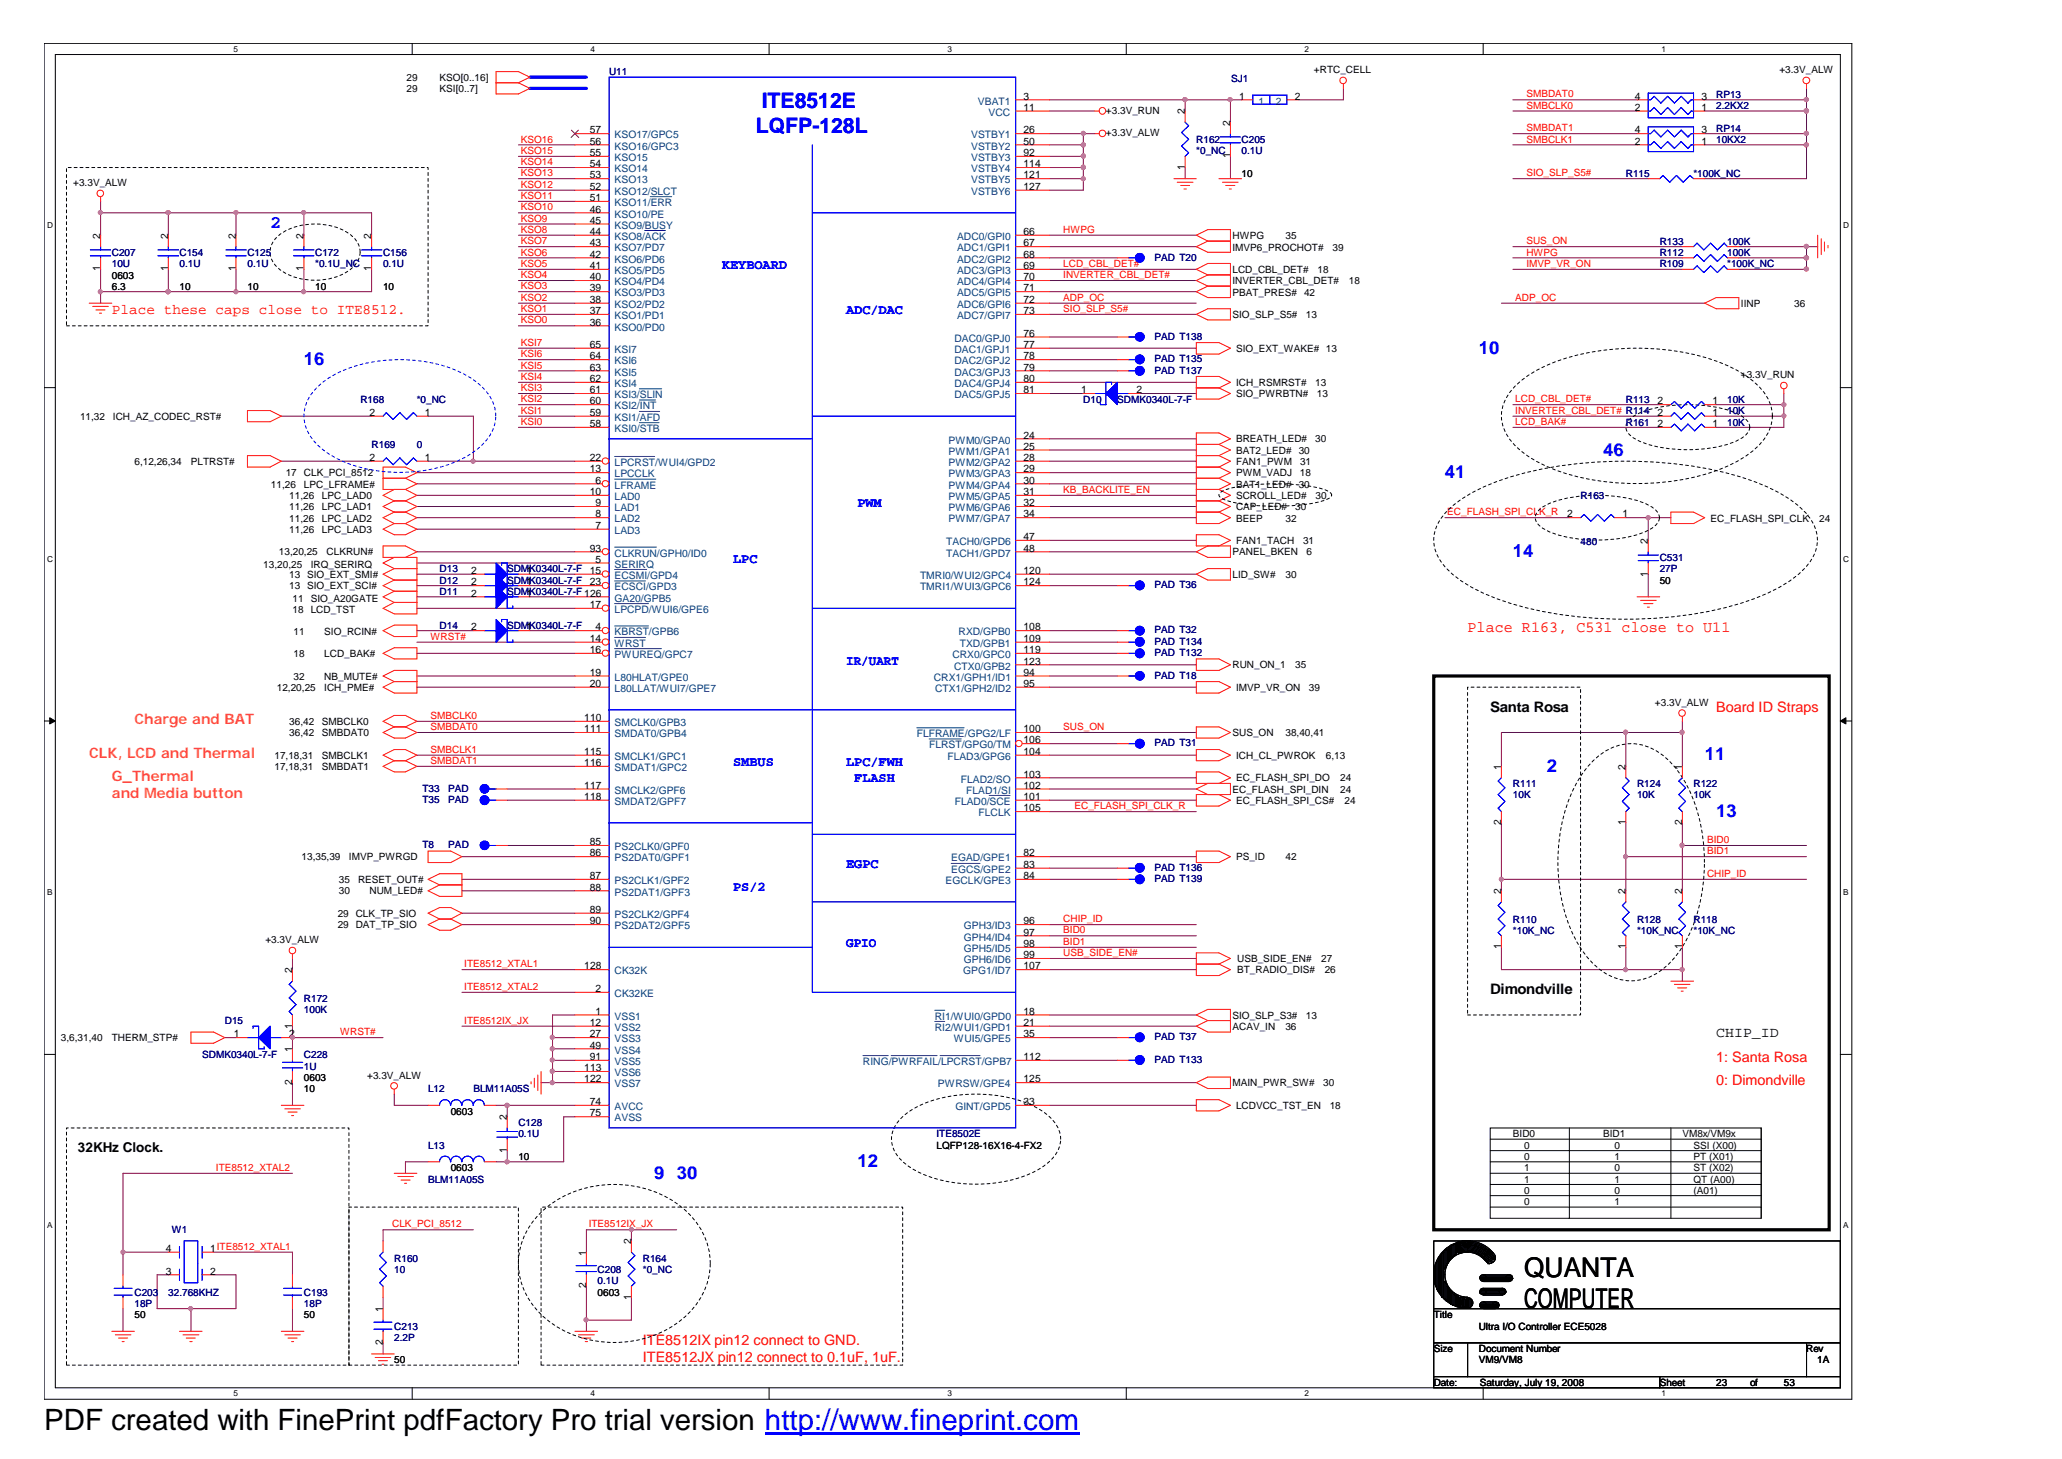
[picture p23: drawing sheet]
<svg xmlns="http://www.w3.org/2000/svg" width="297mm" height="210mm" viewBox="0 0 297 210" stroke-linecap="round" stroke-linejoin="round" font-family="sans-serif">
<defs><g id="words">
<text font-size="4.2" x="6.3" y="205.7">PDF created with FinePrint pdfFactory Pro trial version http://www.fineprint.com</text>
<g font-size="3.9">
<text x="219.3" y="183.7">QUANTA</text>
<text x="219.3" y="188.1">COMPUTER</text>
</g>
<g font-size="3" fill="#00f">
<text x="109.6" y="15.6">ITE8512E</text>
<text x="108.8" y="19.2">LQFP-128L</text>
</g>
<g font-size="2.6" fill="#00f">
<text x="38.9" y="32.7">2</text>
<text x="43.7" y="52.5">16</text>
<text x="212.8" y="50.9">10</text>
<text x="230.7" y="65.5">46</text>
<text x="207.9" y="68.8">41</text>
<text x="217.7" y="80.2">14</text>
<text x="222.5" y="111.1">2</text>
<text x="245.3" y="109.4">11</text>
<text x="246.9" y="117.5">13</text>
<text x="123.4" y="168">12</text>
<text x="94.1" y="169.6">9</text>
<text x="97.4" y="169.6">30</text>
</g>
<text font-size="2.2" fill="#f00" x="211.2" y="90.9">Place R163, C531 close to U11</text>
<g font-size="2.1" fill="#f00">
<text x="16.1" y="45.2">Place these caps close to ITE8512.</text>
<text x="246.9" y="102.4">Board ID Straps</text>
<text x="246.9" y="152.8">1: Santa Rosa</text>
<text x="246.9" y="156.1">0: Dimondville</text>
<text x="92.5" y="193.4">ITE8512IX pin12 connect to GND.</text>
<text x="92.5" y="195.9">ITE8512JX pin12 connect to 0.1uF, 1uF.</text>
</g>
<g font-size="2.1" fill="#ff8000">
<text x="19.3" y="104.2">Charge and BAT</text>
<text x="12.8" y="109.1">CLK, LCD and Thermal</text>
<text x="16.1" y="112.3">G_Thermal</text>
<text x="16.1" y="114.8">and Media button</text>
</g>
<g font-size="2.1">
<text x="214.4" y="102.4">Santa Rosa</text>
<text x="214.4" y="143.1">Dimondville</text>
<text x="246.9" y="149.2">CHIP_ID</text>
</g>
<g font-size="1.9" fill="#00f">
<text x="103.9" y="38.7">KEYBOARD</text>
<text x="121.8" y="45.2">ADC/DAC</text>
<text x="123.4" y="72.9">PWM</text>
<text x="105.5" y="81">LPC</text>
<text x="121.8" y="95.6">IR/UART</text>
<text x="105.5" y="110.3">SMBUS</text>
<text x="121.8" y="110.3">LPC/FWH</text>
<text x="122.9" y="112.5">FLASH</text>
<text x="121.8" y="124.9">EGPC</text>
<text x="105.5" y="128.1">PS/2</text>
<text x="121.8" y="136.2">GPIO</text>
</g>
<text font-size="1.9" x="11.2" y="165.7">32KHz Clock.</text>
<g font-size="1.5" fill="#004080">
<text x="140.7" y="15">VBAT1</text>
<text x="142.2" y="16.7">VCC</text>
<text x="181.1" y="15">1</text>
<text x="183.6" y="15">2</text>
<text x="88.4" y="19.9">KSO17/GPC5</text>
<text x="88.4" y="21.5">KSO16/GPC3</text>
<text x="88.4" y="23.2">KSO15</text>
<text x="139.7" y="19.9">VSTBY1</text>
<text x="139.7" y="21.5">VSTBY2</text>
<text x="139.7" y="23.2">VSTBY3</text>
<text x="88.4" y="24.8">KSO14</text>
<text x="88.4" y="26.4">KSO13</text>
<text x="88.4" y="28">KSO12/SLCT</text>
<text x="88.4" y="29.6">KSO11/ERR</text>
<text x="139.7" y="24.8">VSTBY4</text>
<text x="139.7" y="26.4">VSTBY5</text>
<text x="139.7" y="28">VSTBY6</text>
<text x="88.4" y="31.3">KSO10/PE</text>
<text x="88.4" y="32.9">KSO9/BUSY</text>
<text x="88.4" y="34.5">KSO8/ACK</text>
<text x="137.7" y="34.5">ADC0/GPI0</text>
<text x="88.4" y="36.2">KSO7/PD7</text>
<text x="88.4" y="37.8">KSO6/PD6</text>
<text x="88.4" y="39.4">KSO5/PD5</text>
<text x="88.4" y="41">KSO4/PD4</text>
<text x="137.7" y="36.2">ADC1/GPI1</text>
<text x="137.7" y="37.8">ADC2/GPI2</text>
<text x="137.7" y="39.4">ADC3/GPI3</text>
<text x="137.7" y="41">ADC4/GPI4</text>
<text x="88.4" y="42.6">KSO3/PD3</text>
<text x="88.4" y="44.3">KSO2/PD2</text>
<text x="88.4" y="45.9">KSO1/PD1</text>
<text x="88.4" y="47.6">KSO0/PD0</text>
<text x="137.7" y="42.6">ADC5/GPI5</text>
<text x="137.7" y="44.3">ADC6/GPI6</text>
<text x="137.7" y="45.9">ADC7/GPI7</text>
<text x="88.4" y="50.8">KSI7</text>
<text x="88.4" y="52.4">KSI6</text>
<text x="137.3" y="49.2">DAC0/GPJ0</text>
<text x="137.3" y="50.8">DAC1/GPJ1</text>
<text x="137.3" y="52.4">DAC2/GPJ2</text>
<text x="88.4" y="54">KSI5</text>
<text x="88.4" y="55.7">KSI4</text>
<text x="88.4" y="57.3">KSI3/SLIN</text>
<text x="88.4" y="58.9">KSI2/INT</text>
<text x="137.3" y="54">DAC3/GPJ3</text>
<text x="137.3" y="55.7">DAC4/GPJ4</text>
<text x="137.3" y="57.3">DAC5/GPJ5</text>
<text x="88.4" y="60.6">KSI1/AFD</text>
<text x="88.4" y="62.2">KSI0/STB</text>
<text x="136.5" y="63.8">PWM0/GPA0</text>
<text x="136.5" y="65.4">PWM1/GPA1</text>
<text x="88.4" y="67">LPCRST/WUI4/GPD2</text>
<text x="88.4" y="68.7">LPCCLK</text>
<text x="88.4" y="70.3">LFRAME</text>
<text x="88.4" y="71.9">LAD0</text>
<text x="136.5" y="67">PWM2/GPA2</text>
<text x="136.5" y="68.7">PWM3/GPA3</text>
<text x="136.5" y="70.3">PWM4/GPA4</text>
<text x="136.5" y="71.9">PWM5/GPA5</text>
<text x="88.4" y="73.5">LAD1</text>
<text x="88.4" y="75.2">LAD2</text>
<text x="88.4" y="76.8">LAD3</text>
<text x="136.5" y="73.5">PWM6/GPA6</text>
<text x="136.5" y="75.2">PWM7/GPA7</text>
<text x="88.4" y="80.1">CLKRUN/GPH0/ID0</text>
<text x="88.4" y="81.7">SERIRQ</text>
<text x="88.4" y="83.3">ECSMI/GPD4</text>
<text x="132.4" y="83.3">TMRI0/WUI2/GPC4</text>
<text x="136.1" y="78.4">TACH0/GPD6</text>
<text x="136.1" y="80.1">TACH1/GPD7</text>
<text x="88.4" y="88.2">LPCPD/WUI6/GPE6</text>
<text x="88.4" y="84.9">ECSCI/GPD3</text>
<text x="88.4" y="86.5">GA20/GPB5</text>
<text x="132.4" y="84.9">TMRI1/WUI3/GPC6</text>
<text x="88.4" y="91.4">KBRST/GPB6</text>
<text x="88.4" y="93.1">WRST</text>
<text x="88.4" y="94.7">PWUREQ/GPC7</text>
<text x="137" y="94.7">CRX0/GPC0</text>
<text x="137.9" y="91.4">RXD/GPB0</text>
<text x="138.1" y="93.1">TXD/GPB1</text>
<text x="88.4" y="97.9">L80HLAT/GPE0</text>
<text x="88.4" y="99.5">L80LLAT/WUI7/GPE7</text>
<text x="134.4" y="97.9">CRX1/GPH1/ID1</text>
<text x="134.5" y="99.5">CTX1/GPH2/ID2</text>
<text x="137.3" y="96.3">CTX0/GPB2</text>
<text x="88.4" y="104.5">SMCLK0/GPB3</text>
<text x="88.4" y="106.1">SMDAT0/GPB4</text>
<text x="131.9" y="106.1">FLFRAME/GPG2/LF</text>
<text x="133.7" y="107.7">FLRST/GPG0/TM</text>
<text x="88.4" y="109.3">SMCLK1/GPC1</text>
<text x="88.4" y="110.9">SMDAT1/GPC2</text>
<text x="136.3" y="109.3">FLAD3/GPG6</text>
<text x="138.3" y="112.6">FLAD2/SO</text>
<text x="88.4" y="114.2">SMCLK2/GPF6</text>
<text x="88.4" y="115.8">SMDAT2/GPF7</text>
<text x="137.4" y="115.8">FLAD0/SCE</text>
<text x="139" y="114.2">FLAD1/SI</text>
<text x="140.8" y="117.4">FLCLK</text>
<text x="88.4" y="122.3">PS2CLK0/GPF0</text>
<text x="88.4" y="123.9">PS2DAT0/GPF1</text>
<text x="136.9" y="123.9">EGAD/GPE1</text>
<text x="136.9" y="125.6">EGCS/GPE2</text>
<text x="88.4" y="127.2">PS2CLK1/GPF2</text>
<text x="88.4" y="128.8">PS2DAT1/GPF3</text>
<text x="136.1" y="127.2">EGCLK/GPE3</text>
<text x="88.4" y="132.1">PS2CLK2/GPF4</text>
<text x="88.4" y="133.7">PS2DAT2/GPF5</text>
<text x="138.7" y="133.7">GPH3/ID3</text>
<text x="138.7" y="135.3">GPH4/ID4</text>
<text x="138.7" y="137">GPH5/ID5</text>
<text x="88.4" y="143.4">CK32KE</text>
<text x="88.4" y="140.2">CK32K</text>
<text x="138.6" y="140.2">GPG1/ID7</text>
<text x="138.7" y="138.6">GPH6/ID6</text>
<text x="88.4" y="148.3">VSS2</text>
<text x="88.4" y="150">VSS3</text>
<text x="88.4" y="146.7">VSS1</text>
<text x="134.5" y="146.7">RI1/WUI0/GPD0</text>
<text x="134.5" y="148.3">RI2/WUI1/GPD1</text>
<text x="137.2" y="150">WUI5/GPE5</text>
<text x="88.4" y="151.6">VSS4</text>
<text x="88.4" y="153.2">VSS5</text>
<text x="88.4" y="154.8">VSS6</text>
<text x="124.2" y="153.2">RING/PWRFAIL/LPCRST/GPB7</text>
<text x="88.4" y="159.7">AVCC</text>
<text x="88.4" y="161.3">AVSS</text>
<text x="88.4" y="156.4">VSS7</text>
<text x="135" y="156.4">PWRSW/GPE4</text>
<text x="137.5" y="159.7">GINT/GPD5</text>
</g>
<g font-size="1.5">
<text x="147.3" y="14.3">3</text>
<text x="147.3" y="15.9">11</text>
<text x="170.5" y="16.4" transform="rotate(-90 170.5 16.4)">2</text>
<text x="178.3" y="14.3">1</text>
<text x="186.3" y="14.3">2</text>
<text x="235.2" y="15.9">2</text>
<text x="235.2" y="14.3">4</text>
<text x="244.8" y="15.9">1</text>
<text x="244.8" y="14.3">3</text>
<text x="84.9" y="19.2">57</text>
<text x="84.9" y="20.8">56</text>
<text x="84.9" y="22.5">55</text>
<text x="147.3" y="19.2">26</text>
<text x="147.3" y="20.8">50</text>
<text x="147.3" y="22.5">92</text>
<text x="177" y="22.8" transform="rotate(-90 177 22.8)">1</text>
<text x="177" y="18.1" transform="rotate(-90 177 18.1)">2</text>
<text x="235.2" y="20.8">2</text>
<text x="235.2" y="19.2">4</text>
<text x="244.8" y="20.8">1</text>
<text x="244.8" y="19.2">3</text>
<text x="84.9" y="24.1">54</text>
<text x="84.9" y="25.7">53</text>
<text x="84.9" y="27.3">52</text>
<text x="84.9" y="28.9">51</text>
<text x="147.3" y="24.1">114</text>
<text x="147.3" y="25.7">121</text>
<text x="147.3" y="27.3">127</text>
<text x="170.5" y="24.4" transform="rotate(-90 170.5 24.4)">1</text>
<text x="14.4" y="34.3" transform="rotate(-90 14.4 34.3)">2</text>
<text x="24.2" y="34.3" transform="rotate(-90 24.2 34.3)">2</text>
<text x="33.9" y="34.3" transform="rotate(-90 33.9 34.3)">2</text>
<text x="43.7" y="34.3" transform="rotate(-90 43.7 34.3)">2</text>
<text x="53.4" y="34.3" transform="rotate(-90 53.4 34.3)">2</text>
<text x="84.9" y="30.6">46</text>
<text x="84.9" y="32.2">45</text>
<text x="84.9" y="35.4">43</text>
<text x="84.9" y="33.8">44</text>
<text x="147.3" y="33.8">66</text>
<text x="147.3" y="35.4">67</text>
<text x="14.4" y="39" transform="rotate(-90 14.4 39)">1</text>
<text x="24.2" y="39" transform="rotate(-90 24.2 39)">1</text>
<text x="33.9" y="39" transform="rotate(-90 33.9 39)">1</text>
<text x="43.7" y="39" transform="rotate(-90 43.7 39)">1</text>
<text x="53.4" y="39" transform="rotate(-90 53.4 39)">1</text>
<text x="84.9" y="37.1">42</text>
<text x="84.9" y="38.7">41</text>
<text x="84.9" y="40.3">40</text>
<text x="84.9" y="41.9">39</text>
<text x="147.3" y="37.1">68</text>
<text x="147.3" y="38.7">69</text>
<text x="147.3" y="40.3">70</text>
<text x="147.3" y="41.9">71</text>
<text x="84.9" y="43.6">38</text>
<text x="84.9" y="45.2">37</text>
<text x="84.9" y="46.8">36</text>
<text x="147.3" y="43.6">72</text>
<text x="147.3" y="45.2">73</text>
<text x="84.9" y="50.1">65</text>
<text x="84.9" y="51.7">64</text>
<text x="84.9" y="53.3">63</text>
<text x="147.3" y="48.4">76</text>
<text x="147.3" y="50.1">77</text>
<text x="147.3" y="51.7">78</text>
<text x="147.3" y="53.3">79</text>
<text x="53.2" y="59.8">2</text>
<text x="61.1" y="59.8">1</text>
<text x="84.9" y="55">62</text>
<text x="84.9" y="56.6">61</text>
<text x="84.9" y="58.2">60</text>
<text x="84.9" y="59.8">59</text>
<text x="147.3" y="55">80</text>
<text x="147.3" y="56.6">81</text>
<text x="155.6" y="56.6">1</text>
<text x="163.5" y="56.6">2</text>
<text x="238.5" y="58.2">2</text>
<text x="238.5" y="59.8">2</text>
<text x="246.4" y="58.2">1</text>
<text x="246.4" y="59.8">1</text>
<text x="84.9" y="61.4">58</text>
<text x="147.3" y="63.1">24</text>
<text x="147.3" y="64.7">25</text>
<text x="238.5" y="61.4">2</text>
<text x="246.4" y="61.4">1</text>
<text x="53.2" y="66.3">2</text>
<text x="61.1" y="66.3">1</text>
<text x="84.9" y="68">13</text>
<text x="84.9" y="71.2">10</text>
<text x="84.9" y="66.3">22</text>
<text x="85.7" y="69.6">6</text>
<text x="147.3" y="66.3">28</text>
<text x="147.3" y="68">29</text>
<text x="147.3" y="69.6">30</text>
<text x="147.3" y="71.2">31</text>
<text x="85.7" y="72.8">9</text>
<text x="85.7" y="74.4">8</text>
<text x="85.7" y="76.1">7</text>
<text x="147.3" y="72.8">32</text>
<text x="147.3" y="74.4">34</text>
<text x="147.3" y="77.7">47</text>
<text x="225.5" y="74.4">2</text>
<text x="233.4" y="74.4">1</text>
<text x="67.8" y="82.6">2</text>
<text x="75.7" y="82.6">1</text>
<text x="84.9" y="79.3">93</text>
<text x="84.9" y="82.6">15</text>
<text x="85.7" y="81">5</text>
<text x="147.3" y="82.6">120</text>
<text x="147.3" y="79.3">48</text>
<text x="237.1" y="82.9" transform="rotate(-90 237.1 82.9)">1</text>
<text x="237.1" y="78.2" transform="rotate(-90 237.1 78.2)">2</text>
<text x="67.8" y="85.8">2</text>
<text x="67.8" y="84.2">2</text>
<text x="75.7" y="85.8">1</text>
<text x="75.7" y="84.2">1</text>
<text x="84.9" y="87.5">17</text>
<text x="84.9" y="84.2">23</text>
<text x="147.3" y="84.2">124</text>
<text x="67.8" y="90.7">2</text>
<text x="75.7" y="90.7">1</text>
<text x="84.9" y="92.3">14</text>
<text x="84.9" y="94">16</text>
<text x="85.7" y="90.7">4</text>
<text x="147.3" y="90.7">108</text>
<text x="147.3" y="92.3">109</text>
<text x="147.3" y="94">119</text>
<text x="147.3" y="95.6">123</text>
<text x="84.9" y="97.2">19</text>
<text x="84.9" y="98.8">20</text>
<text x="147.3" y="98.8">95</text>
<text x="147.3" y="97.2">94</text>
<text x="84.1" y="103.7">110</text>
<text x="84.1" y="105.3">111</text>
<text x="147.3" y="106.9">106</text>
<text x="147.3" y="105.3">100</text>
<text x="84.1" y="108.6">115</text>
<text x="84.1" y="110.2">116</text>
<text x="84.1" y="113.5">117</text>
<text x="147.3" y="108.6">104</text>
<text x="147.3" y="113.5">102</text>
<text x="147.3" y="111.9">103</text>
<text x="216" y="110.8" transform="rotate(-90 216 110.8)">1</text>
<text x="233.9" y="110.8" transform="rotate(-90 233.9 110.8)">2</text>
<text x="242" y="110.8" transform="rotate(-90 242 110.8)">1</text>
<text x="84.1" y="115.1">118</text>
<text x="147.3" y="116.7">105</text>
<text x="147.3" y="115.1">101</text>
<text x="216" y="118.7" transform="rotate(-90 216 118.7)">2</text>
<text x="233.9" y="118.7" transform="rotate(-90 233.9 118.7)">1</text>
<text x="242" y="118.7" transform="rotate(-90 242 118.7)">2</text>
<text x="84.9" y="121.6">85</text>
<text x="84.9" y="123.2">86</text>
<text x="147.3" y="123.2">82</text>
<text x="147.3" y="124.9">83</text>
<text x="84.9" y="126.5">87</text>
<text x="84.9" y="128.1">88</text>
<text x="84.9" y="131.3">89</text>
<text x="147.3" y="126.5">84</text>
<text x="216" y="128.6" transform="rotate(-90 216 128.6)">2</text>
<text x="233.9" y="128.6" transform="rotate(-90 233.9 128.6)">2</text>
<text x="242" y="128.6" transform="rotate(-90 242 128.6)">2</text>
<text x="84.9" y="133">90</text>
<text x="147.3" y="133">96</text>
<text x="147.3" y="134.6">97</text>
<text x="147.3" y="136.2">98</text>
<text x="147.3" y="137.9">99</text>
<text x="216" y="136.6" transform="rotate(-90 216 136.6)">1</text>
<text x="233.9" y="136.6" transform="rotate(-90 233.9 136.6)">1</text>
<text x="242" y="136.6" transform="rotate(-90 242 136.6)">1</text>
<text x="42" y="140" transform="rotate(-90 42 140)">2</text>
<text x="84.1" y="139.5">128</text>
<text x="85.7" y="142.7">2</text>
<text x="147.3" y="139.5">107</text>
<text x="33.7" y="149.2">1</text>
<text x="41.6" y="149.2">2</text>
<text x="42" y="148" transform="rotate(-90 42 148)">1</text>
<text x="84.9" y="147.6">12</text>
<text x="84.9" y="149.2">27</text>
<text x="85.7" y="146">1</text>
<text x="147.3" y="146">18</text>
<text x="147.3" y="147.6">21</text>
<text x="147.3" y="149.2">35</text>
<text x="42" y="151.4" transform="rotate(-90 42 151.4)">1</text>
<text x="84.1" y="154.1">113</text>
<text x="84.1" y="155.7">122</text>
<text x="84.9" y="150.8">49</text>
<text x="84.9" y="152.5">91</text>
<text x="147.3" y="155.7">125</text>
<text x="147.3" y="152.5">112</text>
<text x="42" y="156.1" transform="rotate(-90 42 156.1)">2</text>
<text x="72.9" y="161.1" transform="rotate(-90 72.9 161.1)">2</text>
<text x="84.9" y="159">74</text>
<text x="84.9" y="160.6">75</text>
<text x="147.3" y="159">33</text>
<text x="72.9" y="165.8" transform="rotate(-90 72.9 165.8)">1</text>
<text x="90.8" y="179" transform="rotate(-90 90.8 179)">2</text>
<text x="23.9" y="180.1">4</text>
<text x="23.9" y="183.4">3</text>
<text x="30.2" y="180.1">1ITE8512_XTAL1</text>
<text x="30.2" y="183.4">2</text>
<text x="84.3" y="185.3" transform="rotate(-90 84.3 185.3)">2</text>
<text x="84.3" y="180.7" transform="rotate(-90 84.3 180.7)">1</text>
<text x="55.1" y="188.8" transform="rotate(-90 55.1 188.8)">1</text>
<text x="90.8" y="187" transform="rotate(-90 90.8 187)">1</text>
<text x="55.1" y="193.5" transform="rotate(-90 55.1 193.5)">2</text>
</g>
<g font-size="1.4">
<text x="58.5" y="11.7">29</text>
<text x="63.2" y="11.7">KSO[0..16]</text>
<text x="189.1" y="10.5">+RTC_CELL</text>
<text x="256" y="10.5">+3.3V_ALW</text>
<text x="58.5" y="13.3">29</text>
<text x="63.2" y="13.3">KSI[0..7]</text>
<text x="159.1" y="16.4">+3.3V_RUN</text>
<text x="159.1" y="19.6">+3.3V_ALW</text>
<text x="10.5" y="26.8">+3.3V_ALW</text>
<text x="178.6" y="25.5">10</text>
<text x="177.3" y="34.4">HWPG</text>
<text x="185" y="34.4">35</text>
<text x="16.1" y="41.7">6.3</text>
<text x="16.1" y="40.1">0603</text>
<text x="25.8" y="41.7">10</text>
<text x="35.6" y="41.7">10</text>
<text x="45.3" y="41.7">10</text>
<text x="55.1" y="41.7">10</text>
<text x="177.3" y="39.3">LCD_CBL_DET#</text>
<text x="177.3" y="40.9">INVERTER_CBL_DET#</text>
<text x="177.3" y="36">IMVP6_PROCHOT#</text>
<text x="189.6" y="39.3">18</text>
<text x="191.7" y="36">39</text>
<text x="194.1" y="40.9">18</text>
<text x="177.3" y="42.5">PBAT_PRES#</text>
<text x="177.3" y="45.8">SIO_SLP_S5#</text>
<text x="187.6" y="42.5">42</text>
<text x="187.9" y="45.8">13</text>
<text x="250.5" y="44.2">IINP</text>
<text x="258.2" y="44.2">36</text>
<text x="177.8" y="50.6">SIO_EXT_WAKE# 13</text>
<text x="177.8" y="55.5">ICH_RSMRST#</text>
<text x="177.8" y="57.2">SIO_PWRBTN#</text>
<text x="189.2" y="55.5">13</text>
<text x="189.5" y="57.2">13</text>
<text x="250.5" y="54.4">+3.3V_RUN</text>
<text x="11.5" y="60.4">11,32</text>
<text x="16.3" y="60.4">ICH_AZ_CODEC_RST#</text>
<text x="177.8" y="63.6">BREATH_LED#</text>
<text x="177.8" y="65.3">BAT2_LED#</text>
<text x="186.9" y="65.3">30</text>
<text x="189.2" y="63.6">30</text>
<text x="19.3" y="66.9">6,12,26,34</text>
<text x="27.5" y="66.9">PLTRST#</text>
<text x="39" y="70.2">11,26</text>
<text x="41.1" y="68.6">17</text>
<text x="41.6" y="71.8">11,26</text>
<text x="43.7" y="68.6">CLK_PCI_8512</text>
<text x="43.7" y="70.2">LPC_LFRAME#</text>
<text x="46.3" y="71.8">LPC_LAD0</text>
<text x="177.8" y="66.9">FAN1_PWM</text>
<text x="177.8" y="70.2">BAT1_LED#</text>
<text x="177.8" y="68.6">PWM_VADJ</text>
<text x="177.8" y="71.8">SCROLL_LED#</text>
<text x="186.9" y="70.2">30</text>
<text x="187" y="68.6">18</text>
<text x="187" y="66.9">31</text>
<text x="189.3" y="71.8">30</text>
<text x="41.6" y="73.4">11,26</text>
<text x="41.6" y="75">11,26</text>
<text x="41.6" y="76.7">11,26</text>
<text x="46.3" y="73.4">LPC_LAD1</text>
<text x="46.3" y="75">LPC_LAD2</text>
<text x="46.3" y="76.7">LPC_LAD3</text>
<text x="177.8" y="73.4">CAP_LED#</text>
<text x="177.8" y="75">BEEP</text>
<text x="185" y="75">32</text>
<text x="186.3" y="73.4">30</text>
<text x="246.1" y="75">EC_FLASH_SPI_CLK</text>
<text x="261.7" y="75">24</text>
<text x="37.9" y="81.7">13,20,25</text>
<text x="40.1" y="79.9">13,20,25</text>
<text x="41.6" y="83.2">13 SIO_EXT_SMI#</text>
<text x="44.7" y="81.7">IRQ_SERIRQ</text>
<text x="47" y="79.9">CLKRUN#</text>
<text x="177.3" y="79.9">PANEL_BKEN</text>
<text x="177.3" y="83.2">LID_SW#</text>
<text x="177.8" y="78.3">FAN1_TACH</text>
<text x="185" y="83.2">30</text>
<text x="187.5" y="78.3">31</text>
<text x="188" y="79.9">6</text>
<text x="238.8" y="84">50</text>
<text x="41.6" y="84.8">13 SIO_EXT_SCI#</text>
<text x="42.1" y="86.6">11</text>
<text x="42.1" y="88.2">18</text>
<text x="44.7" y="86.6">SIO_A20GATE</text>
<text x="44.7" y="88.2">LCD_TST</text>
<text x="42.2" y="91.3">11</text>
<text x="42.2" y="94.5">18</text>
<text x="46.7" y="91.3">SIO_RCIN#</text>
<text x="46.7" y="94.5">LCD_BAK#</text>
<text x="39.8" y="99.4">12,20,25</text>
<text x="42.2" y="97.8">32</text>
<text x="46.7" y="97.8">NB_MUTE#</text>
<text x="46.7" y="99.4">ICH_PME#</text>
<text x="177.3" y="96.2">RUN_ON_1</text>
<text x="177.8" y="99.4">IMVP_VR_ON</text>
<text x="186.4" y="96.2">35</text>
<text x="188.3" y="99.4">39</text>
<text x="238.1" y="101.5">+3.3V_ALW</text>
<text x="41.6" y="104.3">36,42</text>
<text x="41.6" y="105.9">36,42</text>
<text x="46.3" y="104.3">SMBCLK0</text>
<text x="46.3" y="105.9">SMBDAT0</text>
<text x="177.3" y="105.9">SUS_ON</text>
<text x="185" y="105.9">38,40,41</text>
<text x="39.5" y="109.2">17,18,31</text>
<text x="39.5" y="110.8">17,18,31</text>
<text x="46.3" y="109.2">SMBCLK1</text>
<text x="46.3" y="110.8">SMBDAT1</text>
<text x="177.8" y="112.4">EC_FLASH_SPI_DO</text>
<text x="177.8" y="109.2">ICH_CL_PWROK</text>
<text x="190.8" y="109.2">6,13</text>
<text x="192.8" y="112.4">24</text>
<text x="177.3" y="114.1">EC_FLASH_SPI_DIN</text>
<text x="177.8" y="115.7">EC_FLASH_SPI_CS#</text>
<text x="192.8" y="114.1">24</text>
<text x="193.4" y="115.7">24</text>
<text x="43.4" y="123.8">13,35,39</text>
<text x="50.2" y="123.8">IMVP_PWRGD</text>
<text x="177.8" y="123.8">PS_ID</text>
<text x="185" y="123.8">42</text>
<text x="48.6" y="131.9">29 CLK_TP_SIO</text>
<text x="48.8" y="127.1">35</text>
<text x="48.8" y="128.7">30</text>
<text x="51.5" y="127.1">RESET_OUT#</text>
<text x="53.2" y="128.7">NUM_LED#</text>
<text x="38.2" y="135.7">+3.3V_ALW</text>
<text x="48.6" y="133.6">29 DAT_TP_SIO</text>
<text x="178" y="140.1">BT_RADIO_DIS#</text>
<text x="178" y="138.4">USB_SIDE_EN#</text>
<text x="190.1" y="138.4">27</text>
<text x="190.6" y="140.1">26</text>
<text x="8.8" y="149.8">3,6,31,40</text>
<text x="16.1" y="149.8">THERM_STP#</text>
<text x="177.3" y="146.6">SIO_SLP_S3#</text>
<text x="177.3" y="148.2">ACAV_IN</text>
<text x="185" y="148.2">36</text>
<text x="187.9" y="146.6">13</text>
<text x="43.7" y="155.5">0603</text>
<text x="52.8" y="155.2">+3.3V_ALW</text>
<text x="43.7" y="157.1">10</text>
<text x="64.9" y="160.4">0603</text>
<text x="177.3" y="156.3">MAIN_PWR_SW#</text>
<text x="177.8" y="159.6">LCDVCC_TST_EN</text>
<text x="190.4" y="156.3">30</text>
<text x="191.3" y="159.6">18</text>
<text x="74.6" y="166.9">10</text>
<text x="134.7" y="165.2">LQFP128-16X16-4-FX2</text>
<text x="217.7" y="163.6">BID0</text>
<text x="219.3" y="165.2">0</text>
<text x="219.3" y="166.9">0</text>
<text x="230.7" y="163.6">BID1</text>
<text x="232.3" y="165.2">0</text>
<text x="232.3" y="166.9">1</text>
<text x="242.1" y="163.6">VM8x/VM9x</text>
<text x="243.7" y="166.9">PT (X01)</text>
<text x="243.7" y="165.2">SSI (X00)</text>
<text x="64.9" y="168.5">0603</text>
<text x="219.3" y="168.5">1</text>
<text x="219.3" y="171.8">0</text>
<text x="219.3" y="170.2">1</text>
<text x="219.3" y="173.4">0</text>
<text x="232.3" y="170.2">1</text>
<text x="232.3" y="171.8">0</text>
<text x="232.3" y="168.5">0</text>
<text x="232.3" y="173.4">1</text>
<text x="243.7" y="171.8">(A01)</text>
<text x="243.7" y="170.2">QT (A00)</text>
<text x="243.7" y="168.5">ST (X02)</text>
<text x="19.3" y="189.6">50</text>
<text x="43.7" y="189.6">50</text>
<text x="86" y="186.4">0603</text>
<text x="206.3" y="189.6">Title</text>
<text x="212.8" y="191.3">Ultra I/O Controller ECE5028</text>
<text x="56.7" y="196.1">50</text>
<text x="206.3" y="194.5">Size</text>
<text x="212.8" y="196.1">VM9/VM8</text>
<text x="212.8" y="194.5">Document Number</text>
<text x="259.9" y="194.5">Rev</text>
<text x="261.5" y="196.1">1A</text>
<text x="206.3" y="199.4">Date:</text>
<text x="212.9" y="199.4">Saturday, July 19, 2008</text>
<text x="238.8" y="199.4">Sheet</text>
<text x="246.9" y="199.4">23</text>
<text x="251.8" y="199.4">of</text>
<text x="256.7" y="199.4">53</text>
</g>
<g font-size="1.4" fill="#000080">
<text x="87.6" y="10.8">U11</text>
<text x="177.2" y="11.8">SJ1</text>
<text x="246.9" y="14.1">RP13</text>
<text x="246.9" y="15.7">2.2KX2</text>
<text x="172.1" y="20.6">R162</text>
<text x="172.1" y="22.2">*0_NC</text>
<text x="178.6" y="20.6">C205</text>
<text x="178.6" y="22.2">0.1U</text>
<text x="246.9" y="18.9">RP14</text>
<text x="246.9" y="20.6">10KX2</text>
<text x="233.9" y="25.5">R115</text>
<text x="243.6" y="25.5">*100K_NC</text>
<text x="238.8" y="35.2">R133</text>
<text x="248.5" y="35.2">100K</text>
<text x="16.1" y="36.8">C207</text>
<text x="16.1" y="38.5">10U</text>
<text x="25.8" y="36.8">C154</text>
<text x="25.8" y="38.5">0.1U</text>
<text x="35.6" y="36.8">C125</text>
<text x="35.6" y="38.5">0.1U</text>
<text x="45.3" y="36.8">C172</text>
<text x="45.3" y="38.5">*0.1U_NC</text>
<text x="55.1" y="36.8">C156</text>
<text x="55.1" y="38.5">0.1U</text>
<text x="166.1" y="37.5">PAD T20</text>
<text x="238.8" y="36.8">R112</text>
<text x="238.8" y="38.5">R109</text>
<text x="248.5" y="36.8">100K</text>
<text x="248.5" y="38.5">*100K_NC</text>
<text x="166.1" y="52.1">PAD T135</text>
<text x="166.1" y="53.7">PAD T137</text>
<text x="166.1" y="48.9">PAD T138</text>
<text x="51.9" y="58">R168</text>
<text x="60" y="58">*0_NC</text>
<text x="155.9" y="58">D10</text>
<text x="160.8" y="58">SDMK0340L-7-F</text>
<text x="233.9" y="58">R113</text>
<text x="248.5" y="58">10K</text>
<text x="248.5" y="59.6">10K</text>
<text x="53.5" y="64.5">R169</text>
<text x="60" y="64.5">0</text>
<text x="233.9" y="61.2">R161</text>
<text x="248.5" y="61.2">10K</text>
<text x="227.4" y="71.8">R163</text>
<text x="63.2" y="82.4">D13</text>
<text x="63.2" y="84">D12</text>
<text x="73" y="82.4">SDMK0340L-7-F</text>
<text x="73" y="84">SDMK0340L-7-F</text>
<text x="227.4" y="78.5">480</text>
<text x="238.8" y="80.7">C531</text>
<text x="238.8" y="82.4">27P</text>
<text x="63.2" y="85.6">D11</text>
<text x="73" y="85.6">SDMK0340L-7-F 126</text>
<text x="166.1" y="84.6">PAD T36</text>
<text x="63.2" y="90.5">D14</text>
<text x="73" y="90.5">SDMK0340L-7-F</text>
<text x="166.1" y="91.1">PAD T32</text>
<text x="166.1" y="92.8">PAD T134</text>
<text x="166.1" y="94.4">PAD T132</text>
<text x="166.1" y="97.6">PAD T18</text>
<text x="166.1" y="107.4">PAD T31</text>
<text x="60.8" y="113.9">T33</text>
<text x="64.5" y="113.9">PAD</text>
<text x="217.7" y="113.3">R111</text>
<text x="235.5" y="113.3">R124</text>
<text x="243.7" y="113.3">R122</text>
<text x="60.8" y="115.5">T35</text>
<text x="64.5" y="115.5">PAD</text>
<text x="217.7" y="114.9">10K</text>
<text x="235.5" y="114.9">10K</text>
<text x="243.7" y="114.9">10K</text>
<text x="60.8" y="122">T8</text>
<text x="64.5" y="122">PAD</text>
<text x="166.1" y="125.3">PAD T136</text>
<text x="166.1" y="126.9">PAD T139</text>
<text x="217.7" y="132.7">R110</text>
<text x="217.7" y="134.4">*10K_NC</text>
<text x="235.5" y="132.7">R128</text>
<text x="235.5" y="134.4">*10K_NC</text>
<text x="243.7" y="132.7">R118</text>
<text x="243.7" y="134.4">*10K_NC</text>
<text x="32.3" y="147.4">D15</text>
<text x="43.7" y="144.1">R172</text>
<text x="43.7" y="145.8">100K</text>
<text x="166.1" y="149.7">PAD T37</text>
<text x="29.1" y="152.2">SDMK0340L-7-F</text>
<text x="43.7" y="152.2">C228</text>
<text x="43.7" y="153.9">1U</text>
<text x="166.1" y="152.9">PAD T133</text>
<text x="61.6" y="157.1">L12</text>
<text x="68.1" y="157.1">BLM11A05S</text>
<text x="61.6" y="165.2">L13</text>
<text x="74.6" y="162">C128</text>
<text x="74.6" y="163.6">0.1U</text>
<text x="134.7" y="163.6">ITE8502E</text>
<text x="61.6" y="170.2">BLM11A05S</text>
<text x="24.7" y="177.4">W1</text>
<text x="56.7" y="181.5">R160</text>
<text x="56.7" y="183.1">10</text>
<text x="86" y="183.1">C208</text>
<text x="86" y="184.8">0.1U</text>
<text x="92.5" y="181.5">R164</text>
<text x="92.5" y="183.1">*0_NC</text>
<text x="19.3" y="186.4">C203</text>
<text x="19.3" y="188">18P</text>
<text x="24.2" y="186.4">32.768KHZ</text>
<text x="43.7" y="186.4">C193</text>
<text x="43.7" y="188">18P</text>
<text x="56.7" y="191.3">C213</text>
<text x="56.7" y="192.9">2.2P</text>
</g>
<g font-size="1.4" fill="#f00">
<text x="219.6" y="14">SMBDAT0</text>
<text x="219.6" y="15.6">SMBCLK0</text>
<text x="74.9" y="22.2">KSO15</text>
<text x="74.9" y="23.8">KSO14</text>
<text x="74.9" y="20.5">KSO16</text>
<text x="219.6" y="20.5">SMBCLK1</text>
<text x="219.6" y="18.9">SMBDAT1</text>
<text x="74.9" y="28.6">KSO11</text>
<text x="74.9" y="25.4">KSO13</text>
<text x="74.9" y="27">KSO12</text>
<text x="219.6" y="25.4">SIO_SLP_S5#</text>
<text x="74.9" y="35.2">KSO7</text>
<text x="74.9" y="31.9">KSO9</text>
<text x="74.9" y="33.5">KSO8</text>
<text x="74.9" y="30.3">KSO10</text>
<text x="153" y="33.5">HWPG</text>
<text x="219.6" y="35.2">SUS_ON</text>
<text x="74.9" y="41.6">KSO3</text>
<text x="74.9" y="38.4">KSO5</text>
<text x="74.9" y="40">KSO4</text>
<text x="74.9" y="36.8">KSO6</text>
<text x="153" y="38.4">LCD_CBL_DET#</text>
<text x="153" y="40">INVERTER_CBL_DET#</text>
<text x="219.6" y="38.4">IMVP_VR_ON</text>
<text x="219.6" y="36.8">HWPG</text>
<text x="74.9" y="43.3">KSO2</text>
<text x="74.9" y="44.9">KSO1</text>
<text x="74.9" y="46.5">KSO0</text>
<text x="153" y="43.3">ADP_OC</text>
<text x="153" y="44.9">SIO_SLP_S5#</text>
<text x="218" y="43.3">ADP_OC</text>
<text x="74.9" y="53">KSI5</text>
<text x="74.9" y="49.8">KSI7</text>
<text x="74.9" y="51.4">KSI6</text>
<text x="74.9" y="56.3">KSI3</text>
<text x="74.9" y="54.7">KSI4</text>
<text x="74.9" y="59.5">KSI1</text>
<text x="74.9" y="57.9">KSI2</text>
<text x="218" y="57.9">LCD_CBL_DET#</text>
<text x="218" y="59.5">INVERTER_CBL_DET# R114</text>
<text x="74.9" y="61.1">KSI0</text>
<text x="218" y="61.1">LCD_BAK#</text>
<text x="153" y="70.9">KB_BACKLITE_EN</text>
<text x="208.2" y="74.1">EC_FLASH_SPI_CLK_R</text>
<text x="61.9" y="92">WRST#</text>
<text x="61.9" y="103.4">SMBCLK0</text>
<text x="61.9" y="105">SMBDAT0</text>
<text x="153" y="105">SUS_ON</text>
<text x="61.9" y="108.3">SMBCLK1</text>
<text x="61.9" y="109.9">SMBDAT1</text>
<text x="154.6" y="116.4">EC_FLASH_SPI_CLK_R</text>
<text x="245.6" y="122.9">BID1</text>
<text x="245.6" y="121.3">BID0</text>
<text x="245.6" y="126.2">CHIP_ID</text>
<text x="153" y="132.7">CHIP_ID</text>
<text x="153" y="134.3">BID0</text>
<text x="153" y="137.6">USB_SIDE_EN#</text>
<text x="153" y="135.9">BID1</text>
<text x="66.8" y="142.4">ITE8512_XTAL2</text>
<text x="66.8" y="139.2">ITE8512_XTAL1</text>
<text x="48.9" y="148.9">WRST#</text>
<text x="66.8" y="147.3">ITE8512IX_JX</text>
<text x="31.1" y="168.5">ITE8512_XTAL2</text>
<text x="56.4" y="176.6">CLK_PCI_8512</text>
<text x="84.7" y="176.6">ITE8512IX_JX</text>
</g>
<g font-size="1.2">
<text x="33.6" y="7.5">5</text>
<text x="85" y="7.5">4</text>
<text x="136.3" y="7.5">3</text>
<text x="187.7" y="7.5">2</text>
<text x="239.1" y="7.5">1</text>
<text x="6.8" y="32.9">D</text>
<text x="265.2" y="32.9">D</text>
<text x="6.8" y="80.8">C</text>
<text x="265.2" y="80.8">C</text>
<text x="6.8" y="128.7">B</text>
<text x="265.2" y="128.7">B</text>
<text x="6.8" y="176.7">A</text>
<text x="265.2" y="176.7">A</text>
<text x="33.6" y="200.9">5</text>
<text x="85" y="200.9">4</text>
<text x="136.3" y="200.9">3</text>
<text x="187.7" y="200.9">2</text>
<text x="239.1" y="200.9">1</text>
</g>
</g></defs>
<g fill="none" stroke="#000" stroke-width=".14">
<path d="M6.3 6.2h260.1v195.1h-260.1zM8 7.8h256.8v191.9h-256.8zM59.3 6.2v1.6M110.7 6.2v1.6M162.1 6.2v1.6M213.4 6.2v1.6M6.3 55.8h1.7M264.8 55.8h1.6M6.3 103.7h1.7M264.8 103.7h1.6M6.3 151.7h1.7M264.8 151.7h1.6"/>
<path d="M206.3 178.5h58.5v9.8h-58.5zM207.9 179.8v2.8l.2-.5v-2.3l.1-.1v2.1l.2-.2v-2.1l.2-.2v2l.1-.2v-1.9h.2v1.8l.1-.2v-1.6l.2-.2v1.7l.2-.2v-1.5l.1-.1v1.6M209.7 178.9l.1-.2v1.6l-.1-.2zM209.8 179.9l1.4-.2a3.6 3.6 0 0 1 3.1 1.8M209.8 179.7l1.4-.2a3.8 3.8 0 0 1 3.4 2.2M209.8 179.5l1.4-.2a4 4 0 0 1 3.6 2.3M209.8 179.4l1.4-.2a4.2 4.2 0 0 1 3.6 2.1M209.8 179.2l1.4-.2a4.3 4.3 0 0 1 3.8 2.3M209.8 178.9l1.4-.2a4.6 4.6 0 0 1 3.9 2.3M210 179l1.2-.1a4.6 4.6 0 0 1 3.9 2.3M210 178.9v1.2M211.2 178.5a4.8 4.8 0 0 1 3.7 1.9"/>
<path d="M211.2 178.5a4.8 4.8 0 0 0-4.9 4.9 4.8 4.8 0 0 0 4.9 4.8M211.2 178.5l-1.6 .2M214.4 162.3h39v13h-39zM214.4 163.9h39M214.4 165.5h39M214.4 170.4h39M214.4 167.1h39M214.4 168.8h39M214.4 173.7h39M214.4 172h39M225.8 162.3v13M240.4 162.3v13"/>
<path d="M253.4 162.3v13M59.3 199.7v1.6M110.7 199.7v1.6M162.1 199.7v1.6M206.3 188.3h58.5v4.9h-58.5zM206.3 193.2h4.9v4.8h-4.9zM206.3 198h32.5v1.7h-32.5zM206.5 182.3v2.2l.1 .6v-3.3l.2-.3v4l.1 .2v-4.6l.2-.3v5.2l.2 .2v-5.5l.1-.2v6.2M209.8 180.1l1.4-.3a3.5 3.5 0 0 1 3.1 2M209.8 186.5v1.5h-.1v-1.5l-.2-.2v1.7l-.1-.2v-1.5l-.2-.1v1.6h-.2v-1.8l-.1-.1v1.7h-.2v-1.9l-.1-.2v2l-.2-.2v-2l-.2-.2v2.1l-.1-.2v-2.3l-.2-.3v2.4h-.2v-6.7l-.1 .2v6.4M209.8 186.7h.2v1.3h.2v-1.3h.2v1.4h-.4l.5-1.4v1.4l.2-.1v-1.3l.1 .3v1.1h.2v-1.3h.2v1.3h.1v-1.3h.2v1.3l.2-.1v-1l.1 .2v.6M209.9 180.2l1.3-.2a3.3 3.3 0 0 1 2.9 1.8"/>
<path d="M211.2 193.2h48.7v4.8h-48.7zM211.2 180.1a3.2 3.2 0 0 1 2.5 1.2M211.2 180.1a3.2 3.2 0 0 0-3.3 3.3 3.2 3.2 0 0 0 3.3 3.2M211.2 180.1l-1.3 .2M213.1 183.6h4.4v.1h-4.6v.2h4.8l-.2 .2h-4.4l.2 .1h4.2M213.1 187.5h2.5v.1h-2.7v.2h2.8l-.1 .2h-2.7l.4 .1h2.3M213.1 185.5h3.4v.2h-3.4l-.2 .2h3.8l-.2 .1h-3.6l.4 .2h3.1M213.4 199.7v1.6M213.4 187.3h1.8M213.4 188.3h1.8M213.4 186.3h2.8M213.4 185.3h2.8"/>
<path d="M213.4 184.4h3.8M213.4 183.4h3.8M238.8 198h26v1.7h-26zM259.9 193.2h4.9v4.8h-4.9z"/>
<circle cx="211.1" cy="187.4" r=".78"/>
<circle cx="213.4" cy="187.8" r=".47"/>
<circle cx="213.4" cy="185.8" r=".47"/>
<circle cx="213.4" cy="183.9" r=".47"/>
<circle cx="214.4" cy="180.9" r=".79"/>
<circle cx="215.2" cy="187.8" r=".48"/>
<circle cx="216.2" cy="185.8" r=".47"/>
<circle cx="217.2" cy="183.9" r=".47"/>
</g>
<g fill="#000" stroke="#000" stroke-width=".14">
<path d="M7.2 103.3l.8 .4-.8 .5z" fill-rule="evenodd"/>
<path d="M264.8 103.7l.8-.4v.9z" fill-rule="evenodd"/>
</g>
<g fill="none" stroke="#800040" stroke-width=".14">
<path d="M151 19.2h6.5M151 14.4h27.6M151 16h6.5M155.9 19.2v8.2h-4.9M170.5 14.4v1.6M177 14.4v3.2M193.3 12.7v1.7h-6.5M217.7 19.2h17.8M217.7 14.4h17.8M217.7 16h17.8M245.3 19.2h14.6M245.3 14.4h14.6"/>
<path d="M245.3 16h14.6M259.9 12.7v13h-14.6M14.5 30.6h39v3.2M14.5 29v4.8M14.5 38.7v4.9M24.2 30.6v3.2M24.2 38.7v3.3M34 30.6v3.2M34 38.7v3.3M43.7 30.6v3.2M43.7 38.7v3.3M53.5 38.7v3.3h-39"/>
<path d="M74.6 24.1h8.1M74.6 38.7h8.1M74.6 25.7h8.1M74.6 30.6h8.1M74.6 35.5h8.1M74.6 37.1h8.1M74.6 32.2h8.1M74.6 33.8h8.1M74.6 20.8h8.1M74.6 29h8.1M74.6 27.4h8.1M74.6 22.5h8.1"/>
<path d="M151 24.1h4.9M151 38.7h21.1M151 25.7h4.9M151 35.5h21.1M151 37.1h9.8M151 33.8h21.1M151 20.8h4.9M151 22.5h4.9M170.5 24.1v1.6M177 22.5v3.2M217.7 38.7h24.4M217.7 25.7h19.5"/>
<path d="M217.7 35.5h24.4M217.7 37.1h24.4M217.7 20.8h17.8M245.3 20.8h14.6M250.2 35.5h11.3M250.2 37.1h9.7M259.9 35.5v3.2h-9.7M40.5 59.9h13M61.6 59.9h6.5v6.5M74.6 42h8.1M74.6 43.6h8.1M74.6 40.4h8.1"/>
<path d="M74.6 56.6h8.1M74.6 53.4h8.1M74.6 55h8.1M74.6 50.1h8.1M74.6 51.7h8.1M74.6 59.9h8.1M74.6 45.2h8.1M74.6 46.9h8.1M74.6 58.2h8.1M151 42h21.1M151 43.6h21.1M151 40.4h21.1"/>
<path d="M151 56.6h4.9M151 53.4h9.8M151 55h21.1M151 50.1h21.1M151 51.7h9.8M151 45.2h21.1M151 48.5h9.8M164 56.6h8.1M216 43.6h29.3M217.7 59.9h21.1M217.7 58.2h21.1M246.9 59.9h9.8"/>
<path d="M246.9 58.2h9.8M256.7 56.6v4.9h-9.8M40.5 66.4h13M60 76.1h22.7M60 79.4h22.7M60 68h22.7M60 69.6h22.7M60 71.3h22.7M60 72.9h22.7M60 74.5h22.7M61.6 66.4h21.1M74.6 61.5h8.1"/>
<path d="M151 79.4h21.1M151 68h21.1M151 69.6h21.1M151 71.3h21.1M151 72.9h21.1M151 74.5h21.1M151 77.7h21.1M151 63.1h21.1M151 66.4h21.1M151 64.7h21.1M207.9 74.5h17.9M217.7 61.5h21.1"/>
<path d="M233.9 74.5h6.5M237.2 74.5v3.2M60 81h22.7M60 97.3h22.7M60 98.9h22.7M60 92.4h22.7M60 94h22.7M60 82.6h8.1M60 87.5h22.7M60 85.9h8.1M60 90.7h8.1M60 84.3h8.1"/>
<path d="M76.2 82.6h6.5M76.2 85.9h6.5M76.2 90.7h6.5M76.2 84.3h6.5M151 97.3h9.8M151 95.6h21.1M151 98.9h21.1M151 92.4h9.8M151 94h9.8M151 82.6h21.1M151 90.7h9.8M151 84.3h9.8"/>
<path d="M237.2 82.6v3.3M60 105.4h22.7M60 103.8h22.7M60 108.6h22.7M60 110.3h22.7M73 113.5h9.7M73 115.1h9.7M151 113.5h21.1M151 111.9h21.1M151 116.8h21.1M151 115.1h21.1M151 105.4h21.1"/>
<path d="M151 108.6h21.1M151 107h9.8M216 118.4v9.8M233.9 105.4v4.9M233.9 118.4v9.8M242.1 105.4h-26.1v4.9M242.1 103.8v6.5M242.1 118.4v9.8M42.1 137.9v1.6M66.5 139.5h16.2M66.5 131.4h16.2M66.5 133h16.2"/>
<path d="M66.5 123.2h16.2M66.5 126.5h16.2M66.5 128.2h16.2M73 121.6h9.7M151 139.5h21.1M151 133h21.1M151 123.2h21.1M151 126.5h9.8M151 134.6h21.1M151 137.9h21.1M151 124.9h9.8M151 136.3h21.1"/>
<path d="M216 136.3v3.2h26.1M216 126.5h43.9M233.9 123.2h26M233.9 136.3v3.2M242.1 136.3v4.9M242.1 121.6h17.8M32.3 149.3h1.7M42.1 147.6v3.3M42.1 155.8v3.2M42.1 149.3h13M56.7 157.4v1.6h4.9M66.5 147.6h16.2"/>
<path d="M66.5 142.8h16.2M71.4 159h11.3M73 159v1.7M77.9 155.8h4.8M79.5 154.1h3.2M79.5 152.5h3.2M79.5 150.9h3.2M79.5 149.3h3.2M82.7 146h-3.2v9.8M151 147.6h21.1M151 159h21.1M151 155.8h21.1"/>
<path d="M151 152.5h9.8M151 146h21.1M151 149.3h9.8M42.1 168.8h-24.4v14.6M61.6 167.1h-3.3v1.7M68.1 176.9h-13v1.6M73 165.5v1.6M82.7 160.7h-1.6v6.4h-9.7M90.8 176.9v1.6M97.4 176.9h-13v3.2M17.7 188.3v3.2M17.7 180.1h6.5"/>
<path d="M24.2 183.4h-1.6v4.9h11.4v-4.9h-3.3M27.5 188.3v3.2M30.7 180.1h11.4v3.3M42.1 188.3v3.2M55.1 186.7v1.6M55.1 193.2v1.6M84.4 185.1v6.4M90.8 186.7v3.2h-6.4"/>
</g>
<g fill="#f0f" stroke="#f0f" stroke-width=".14">
<circle cx="79.4" cy="154.1" r=".31"/>
<circle cx="43.7" cy="42" r=".3"/>
<circle cx="34" cy="42" r=".3"/>
<circle cx="24.2" cy="30.6" r=".31"/>
<circle cx="14.4" cy="30.6" r=".3"/>
<circle cx="24.2" cy="42" r=".31"/>
<circle cx="14.4" cy="42" r=".3"/>
<circle cx="43.7" cy="30.6" r=".3"/>
<circle cx="34" cy="30.6" r=".3"/>
<circle cx="79.5" cy="155.8" r=".3"/>
<circle cx="73" cy="159" r=".31"/>
<circle cx="27.4" cy="188.3" r=".3"/>
<circle cx="177" cy="14.3" r=".3"/>
<circle cx="170.5" cy="14.3" r=".31"/>
<circle cx="17.7" cy="180.1" r=".3"/>
<circle cx="73" cy="167.1" r=".31"/>
<circle cx="259.9" cy="20.8" r=".31"/>
<circle cx="79.5" cy="150.9" r=".3"/>
<circle cx="79.5" cy="152.5" r=".3"/>
<circle cx="79.5" cy="149.2" r=".3"/>
<circle cx="259.9" cy="19.2" r=".31"/>
<circle cx="259.9" cy="15.9" r=".32"/>
<circle cx="242" cy="105.4" r=".31"/>
<circle cx="233.9" cy="105.4" r=".31"/>
<circle cx="242" cy="139.5" r=".3"/>
<circle cx="233.9" cy="139.5" r=".3"/>
<circle cx="242" cy="121.6" r=".31"/>
<circle cx="233.9" cy="123.2" r=".3"/>
<circle cx="216" cy="126.5" r=".3"/>
<circle cx="155.9" cy="25.7" r=".3"/>
<circle cx="155.9" cy="24.1" r=".31"/>
<circle cx="155.9" cy="20.8" r=".3"/>
<circle cx="155.9" cy="22.4" r=".3"/>
<circle cx="155.9" cy="19.2" r=".3"/>
<circle cx="42.1" cy="149.2" r=".3"/>
<circle cx="259.9" cy="14.3" r=".31"/>
<circle cx="259.9" cy="38.7" r=".31"/>
<circle cx="259.9" cy="37.1" r=".31"/>
<circle cx="259.9" cy="35.4" r=".31"/>
<circle cx="256.7" cy="59.8" r=".3"/>
<circle cx="256.7" cy="58.2" r=".3"/>
<circle cx="84.3" cy="189.9" r=".3"/>
<circle cx="90.8" cy="176.9" r=".3"/>
<circle cx="237.2" cy="74.5" r=".3"/>
<circle cx="68.1" cy="66.3" r=".3"/>
</g>
<path d="M76.2 11.1h8.2M76.2 12.7h8.2" fill="none" stroke="#00f" stroke-width=".47"/>
<g fill="none" stroke="#f00" stroke-width=".14">
<path d="M71.4 10.3h3.2l1.6 .8-1.6 .8 1.6 .8-1.6 .8h-3.2zM71.4 11.9h3.2M82.7 19.2h4.9M157.5 16h.7M157.5 19.2h.7M170.5 16v1.6M177 17.6v1.6M178.6 14.4h1.7M185.2 14.4h1.6M193.3 12.1v.6M235.5 16h1.7M235.5 19.2h1.7"/>
<path d="M235.5 14.4h1.7M243.7 16h1.6M243.7 19.2h1.6M243.7 14.4h1.6M259.9 12.1v.6M14.5 28.3v.7M24.2 33.8v1.7M24.2 37.1v1.6M43.7 33.8v1.7M43.7 37.1v1.6M53.5 33.8v1.7M53.5 37.1v1.6"/>
<path d="M82.7 25.7h4.9M82.7 37.1h4.9M82.7 35.5h4.9M82.7 20.8h4.9M82.7 22.5h4.9M82.7 24.1h4.9M82.7 27.4h4.9M82.7 29h4.9M82.7 30.6h4.9M82.7 32.2h4.9M82.7 33.8h4.9M82.7 38.7h4.9"/>
<path d="M160.8 37.1h1.6M168.9 25.7h3.2M169.4 26.2h2.3M169.9 26.7h1.3M170.3 27.2h.4M170.5 22.5v1.6M172.1 33.8l1.7-.8h3.2v3.3h-3.2l-1.7-.8 1.7-.8zM173.8 39.6l-1.7-.9 1.7-.8h3.2v4.9h-3.2l-1.7-.8 1.7-.8M173.8 34.7h3.2M173.8 39.6h3.2M173.8 39.6l-1.7 .8 1.7 .8M175.4 25.7h3.2"/>
<path d="M175.9 26.2h2.2M176.4 26.7h1.3M176.9 27.2h.3M177 20.8v1.7M235.5 20.8h1.7M242.1 37.1h1.6M242.1 35.5h1.6M243.7 20.8h1.6M248.5 37.1h1.7M248.5 35.5h1.7M261.5 33.8v3.3M262 34.3v2.3"/>
<path d="M262.5 34.8v1.3M263 35.3v.4M12.8 43.6h3.3M13.3 44.1h2.3M13.8 44.6h1.3M14.3 45.1h.3M35.6 59.1h3.3l1.6 .8-1.6 .8h-3.3zM53.5 59.9h1.6M60 59.9h1.6M82.7 43.6h4.9M82.7 51.7h4.9M82.7 53.4h4.9"/>
<path d="M82.7 58.2h4.9M82.7 59.9h4.9M82.7 40.4h4.9M82.7 42h4.9M82.7 45.2h4.9M82.7 46.9h4.9M82.7 50.1h4.9M82.7 55h4.9M82.7 56.6h4.9M160.8 51.7h1.6M160.8 53.4h1.6M172.1 49.3h3.3l1.6 .8-1.6 .8h-3.3z"/>
<path d="M172.1 54.2h3.3l1.6 .8-1.6 .8 1.6 .8-1.6 .8h-3.3zM172.1 45.2l1.7-.8h3.2v1.6h-3.2zM172.1 55.8h3.3M173.8 41.2h3.2M238.8 58.2h1.6M245.3 43.6l1.6-.8h3.3v1.6h-3.3zM245.3 58.2h1.6M256.7 56v.6M35.6 65.5h3.3l1.6 .9-1.6 .8h-3.3zM53.5 66.4h1.6M55.1 68.8h3.2M56.7 75.3l-1.6 .8 1.6 .8h1.6l1.7-.8-1.7-.8"/>
<path d="M56.7 70.4l-1.6 .9 1.6 .8M56.7 72.1h1.6M56.7 72.1l-1.6 .8 1.6 .8M56.7 73.7h1.6M56.7 73.7l-1.6 .8 1.6 .8M56.7 75.3h1.6M58.3 68.8l1.7-.8-1.7-.8h-3.2v3.2h3.2M58.3 70.4l1.7 .9-1.7 .8M58.3 72.1l1.7 .8-1.7 .8M58.3 73.7l1.7 .8-1.7 .8M58.3 68.8l1.7 .8-1.7 .8M60 66.4h1.6"/>
<path d="M82.7 61.5h4.9M172.1 63.9h3.3M172.1 65.5h3.3M172.1 67.2h3.3M172.1 70.4h3.3M172.1 72.1h3.3M172.1 73.7h3.3M172.1 68.8h3.3M173.8 78.5l-1.7 .9 1.7 .8h3.2v-1.7h-4.9v-1.6h3.3l1.6 .8-1.6 .8M175.4 63.9l1.6-.8-1.6-.8h-3.3v13h3.3l1.6-.8-1.6-.8M175.4 65.5l1.6 .9-1.6 .8M175.4 72.1l1.6 .8-1.6 .8"/>
<path d="M175.4 63.9l1.6 .8-1.6 .8M175.4 68.8l1.6 .8-1.6 .8M175.4 67.2l1.6 .8-1.6 .8M175.4 70.4l1.6 .9-1.6 .8M225.8 74.5h1.6M232.3 74.5h1.6M237.2 77.7v1.7M238.8 61.5h1.6M240.4 73.7h3.3l1.6 .8-1.6 .8h-3.3zM245.3 61.5h1.6M55.1 90.7l1.6-.8h3.3v1.7h-3.3zM55.1 94l1.6-.8h3.3v1.6h-3.3z"/>
<path d="M55.1 97.3l1.6-.9h3.3v3.3h-3.3l-1.6-.8 1.6-.8zM56.7 83.5l-1.6 .8 1.6 .8M56.7 85.1h3.3M56.7 83.5h3.3M56.7 81.8l-1.6 .8 1.6 .9M56.7 81.8h3.3M56.7 85.1l-1.6 .8 1.6 .8M56.7 86.7h3.3M56.7 80.2l-1.6 .8 1.6 .8M56.7 98.1h3.3M58.3 80.2l1.7-.8-1.7-.9h-3.2v1.7h4.9v8.1h-3.3l-1.6-.8 1.6-.8M68.1 85.9h1.6"/>
<path d="M68.1 90.7h1.6M68.1 82.6h1.6M74.6 85.9h1.6M74.6 90.7h1.6M74.6 82.6h1.6M160.8 90.7h1.6M160.8 92.4h1.6M160.8 94h1.6M160.8 84.3h1.6M160.8 97.3h1.6M172.1 94.8h3.3l1.6 .8-1.6 .8h-3.3zM172.1 98.1h3.3l1.6 .8-1.6 .8h-3.3z"/>
<path d="M172.1 82.6l1.7-.8h3.2v1.7h-3.2zM235.5 85.9h3.3M236.1 86.4h2.2M236.5 86.8h1.3M237 87.3h.3M237.2 81v1.6M56.7 104.6l-1.6-.8 1.6-.9h1.6l1.7 .9-1.7 .8M56.7 104.6h1.6M56.7 104.6l-1.6 .8 1.6 .8h1.6l1.7-.8-1.7-.8M56.7 109.4l-1.6 .9 1.6 .8h1.6l1.7-.8-1.7-.9M56.7 109.4l-1.6-.8 1.6-.8h1.6l1.7 .8-1.7 .8M56.7 109.4h1.6"/>
<path d="M71.4 113.5h1.6M71.4 115.1h1.6M172.1 104.6h3.3l1.6 .8-1.6 .8h-3.3zM172.1 107.8h3.3l1.6 .8-1.6 .8h-3.3zM173.8 112.7l-1.7 .8 1.7 .8M175.4 112.7l1.6-.8-1.6-.8h-3.3v1.6h4.9v1.6h-4.9v1.7h3.3l1.6-.9-1.6-.8M216 110.3v1.6M216 116.8v1.6M233.9 110.3v1.6M233.9 116.8v1.6M242.1 103.1v.7M242.1 110.3v1.6"/>
<path d="M242.1 116.8v1.6M42.1 137.3v.6M61.6 122.4h3.3l1.6 .8-1.6 .9h-3.3zM61.6 126.5l1.6-.8h3.3v3.3h-3.3l-1.6-.8 1.6-.9zM63.2 132.2l-1.6 .8 1.6 .8h1.7l1.6-.8-1.6-.8M63.2 132.2h1.7M63.2 132.2l-1.6-.8 1.6-.8h1.7l1.6 .8-1.6 .8M63.2 127.3h3.3M71.4 121.6h1.6M160.8 126.5h1.6M172.1 122.4h3.3l1.6 .8-1.6 .9h-3.3zM172.1 137.1h3.3l1.6 .8-1.6 .8 1.6 .8-1.6 .8h-3.3z"/>
<path d="M172.1 138.7h3.3M216 128.2v1.6M216 134.6v1.7M233.9 128.2v1.6M233.9 134.6v1.7M27.5 148.5h3.2l1.6 .8-1.6 .8h-3.2zM40.5 159h3.2M41 159.5h2.2M41.4 160h1.4M42.1 150.9v1.6M42.1 154.1v1.7M56.7 156.7v.7"/>
<path d="M61.6 159h1.6M69.7 159h1.7M76.4 155.6v.3M76.9 155.1v1.3M77.4 154.7v2.2M77.9 154.1v3.3M160.8 152.5h1.6M160.8 149.3h1.6M172.1 158.2h3.3l1.6 .8-1.6 .8h-3.3zM172.1 146l1.7-.8h3.2v3.3h-3.2l-1.7-.9 1.7-.8zM172.1 155.8l1.7-.8h3.2v1.6h-3.2zM173.8 146.8h3.2"/>
<path d="M240.4 141.2h3.3M240.9 141.6h2.3M241.4 142.1h1.3M241.9 142.6h.3M42 160.5h.2M55.1 178.5v1.6M56.7 168.8h3.3M57.2 169.3h2.3M57.7 169.8h1.3M58.2 170.2h.3M61.6 167.1h1.6M69.7 167.1h1.7"/>
<path d="M90.8 178.5v1.6M16.1 191.5h3.2M16.6 192h2.2M17.1 192.5h1.3M17.6 193h.3M17.7 183.4v1.7M17.7 186.7v1.6M25.8 191.5h3.3M26.3 192h2.3M26.8 192.5h1.3M27.3 193h.3M40.5 191.5h3.2"/>
<path d="M41 192h2.2M41.4 192.5h1.4M42 193h.2M42.1 183.4v1.7M42.1 186.7v1.6M53.5 194.8h3.2M54 195.3h2.2M54.4 195.8h1.4M54.9 196.3h.3M55.1 185.1v1.6M55.1 188.3v1.6M55.1 191.5v1.7"/>
<path d="M82.7 191.5h3.3M83.2 192h2.3M83.7 192.5h1.3M84.2 193h.3M84.4 180.1v1.7M84.4 183.4v1.7M90.8 185.1v1.6"/>
<circle cx="158.6" cy="15.9" r=".48"/>
<circle cx="158.6" cy="19.2" r=".47"/>
<circle cx="193.2" cy="11.6" r=".47"/>
<circle cx="259.9" cy="11.6" r=".48"/>
<circle cx="14.4" cy="27.8" r=".47"/>
<circle cx="256.7" cy="55.5" r=".47"/>
<circle cx="242" cy="102.6" r=".47"/>
<circle cx="42.1" cy="136.7" r=".47"/>
<circle cx="56.7" cy="156.2" r=".48"/>
</g>
<g fill="none" stroke="#000" stroke-width=".14" stroke-dasharray=".4">
<path d="M9.6 24.1h52v22.8h-52zM40.1 33.9a9.2 9.2 0 0 1 10.5 0 2.91 2.91 0 0 1 0 4.8 9 9 0 0 1-10.5 0 2.92 2.92 0 0 1 0-4.8zM218.4 55.2a22.1 22.1 0 0 1 11.3-4.7 35.7 35.7 0 0 1 18.2 1.8 13.1 13.1 0 0 1 6.2 4.6 5.3 5.3 0 0 1-.6 6.7 16 16 0 0 1-7.1 4.3 36 36 0 0 1-23.3-.6 13 13 0 0 1-6.2-4.6 5.4 5.4 0 0 1 .7-6.7zM175.5 71a8.1 8.1 0 0 1 4.2-1.2 30.1 30.1 0 0 1 11 .7l.8 .5 .1 .2a1.88 1.88 0 0 1-1.6 1 32 32 0 0 1-13.1 0 1.86 1.86 0 0 1-1.5-1zM208 73.7a19.6 19.6 0 0 1 8.1-4.7 61 61 0 0 1 29.6-1.6 33.1 33.1 0 0 1 12 4.6 8.6 8.6 0 0 1 3.7 4.7 5.4 5.4 0 0 1-1.6 5 19.7 19.7 0 0 1-8.1 4.7 60.6 60.6 0 0 1-29.7 1.6 33 33 0 0 1-11.9-4.6 8.6 8.6 0 0 1-3.7-4.7 5.4 5.4 0 0 1 1.6-5zM221.3 73.5a9.9 9.9 0 0 1 5.7-2.1 19.9 19.9 0 0 1 10 1.2 2.49 2.49 0 0 1 1.8 1.9 2.5 2.5 0 0 1-1.8 1.9 20.1 20.1 0 0 1-14.4 0 2.49 2.49 0 0 1-1.7-1.9l.1-.5zM234.4 60.4a9.8 9.8 0 0 1 5.6-2 19.8 19.8 0 0 1 10 1.1 2.49 2.49 0 0 1 1.8 1.9 2.52 2.52 0 0 1-1.8 2 19.9 19.9 0 0 1-14.4 0 2.51 2.51 0 0 1-1.7-2l.2-.5zM211.2 98.9h16.2v47.1h-16.2zM229.4 109.3a7.2 7.2 0 0 1 10.6 0 18.8 18.8 0 0 1 5 11.1 24.1 24.1 0 0 1-3.3 16.3 9.4 9.4 0 0 1-5.9 4.3 7.4 7.4 0 0 1-6.4-2.2 18.9 18.9 0 0 1-5-11.1 24.2 24.2 0 0 1 3.2-16.3zM9.6 162.3h40.6v34.1h-40.6zM50.2 173.7h24.4v22.7h-24.4zM77.9 173.7h52v22.7h-52z"/>
<path d="M78.1 174.1a15.9 15.9 0 0 1 20.5 0 9.9 9.9 0 0 1 0 15.3 15.8 15.8 0 0 1-20.5 0 9.9 9.9 0 0 1 0-15.3zM129.7 160.8a14.7 14.7 0 0 1 9.2-3.3 19.1 19.1 0 0 1 10.6 2.1 5.3 5.3 0 0 1 3.1 4.3 5.3 5.3 0 0 1-3.1 4.3 20.2 20.2 0 0 1-14.8 1.4 10.4 10.4 0 0 1-5.6-3.4 3.9 3.9 0 0 1 .6-5.4z"/>
</g>
<path d="M206.3 97.3h56.9v79.6h-56.9z" fill="none" stroke="#000" stroke-width=".47"/>
<path d="M45.9 55.5a16.7 16.7 0 0 1 10-3.7 19.7 19.7 0 0 1 12.4 3 6.2 6.2 0 0 1 2.9 6 7.6 7.6 0 0 1-3.9 4.8 21.2 21.2 0 0 1-19.5 0 7.6 7.6 0 0 1-4-4.8 5.7 5.7 0 0 1 2.1-5.3z" fill="none" stroke="#00f" stroke-width=".14" stroke-dasharray=".4"/>
<g fill="#00f" stroke="#00f" stroke-width=".14">
<path d="M71.4 84.3l1.6 1.6-1.6 1.6z" fill-rule="evenodd"/>
<path d="M71.4 84.3l1.6 1.6-1.6 1.6z" fill-rule="evenodd"/>
<path d="M71.4 89.1l1.6 1.6-1.6 1.7z" fill-rule="evenodd"/>
<path d="M71.4 89.1l1.6 1.6-1.6 1.7z" fill-rule="evenodd"/>
<path d="M71.4 81l1.6 1.6-1.6 1.7z" fill-rule="evenodd"/>
<path d="M71.4 81l1.6 1.6-1.6 1.7z" fill-rule="evenodd"/>
<circle cx="164" cy="90.7" r=".64"/>
<circle cx="164" cy="152.5" r=".64"/>
<circle cx="164" cy="126.5" r=".64"/>
<circle cx="164" cy="37.1" r=".64"/>
<circle cx="164" cy="92.3" r=".64"/>
<circle cx="69.7" cy="113.5" r=".63"/>
<circle cx="69.7" cy="115.1" r=".64"/>
<circle cx="164" cy="94" r=".64"/>
<circle cx="164" cy="51.7" r=".64"/>
<circle cx="69.7" cy="121.6" r=".63"/>
<circle cx="164" cy="53.4" r=".64"/>
<circle cx="164" cy="84.2" r=".64"/>
<circle cx="164" cy="97.2" r=".63"/>
<circle cx="164" cy="149.2" r=".64"/>
</g>
<g fill="none" stroke="#00f" stroke-width=".14">
<path d="M87.6 11.1h58.5v151.2h-58.5zM170.5 17.6l.5 .5-1 1 1 .9-1 1 1 1-.5 .5M175.6 19.7h2.9M177 19.2v.5M180.3 13.7h4.9v1.3h-4.9zM182.7 13.7v1.3M237.2 18.3h6.5v3.5h-6.5zM237.2 19.2h.3l.5-.5 1 1 .9-1 1 1 1-1 1 1 .4-.5h.4M237.2 13.4h6.5v3.5h-6.5zM237.2 14.4h.3l.5-.5 1 .9 .9-.9 1 .9 1-.9 1 .9 .4-.4h.4M237.2 16h.3l.5-.5 1 1 .9-1 1 1 1-1 1 1M243 16.3l-.1 .2"/>
<path d="M243.7 16h-.4l-.4 .5M22.7 36h3M22.7 36.8h3M24.2 35.5v.5M24.2 36.8v.3M42.2 36h3M42.2 36.8h3M43.7 35.5v.5M43.7 36.8v.3M52 36h2.9M52 36.8h2.9M53.5 35.5v.5"/>
<path d="M53.5 36.8v.3M116.9 20.8v122h29.2M116.9 30.6h29.2M162.4 37.1h1M175.6 20.5h2.9M177 20.5v.3M237.2 20.8h.3l.5-.4 1 1 .9-1 1 1 1-1 1 1M243 21.2l-.1 .2M243.7 37.1l.5-.5 1 1 .9-1 1 1 1-1 .4 .5M243.7 35.5l.5-.5 1 1 .9-1 1 1 1-1 .4 .5M243.7 20.8h-.4l-.4 .6M55.1 59.9l.5-.5 1 .9 .9-.9 1 .9 1-.9 .5 .5"/>
<path d="M116.9 59.9h29.2M162.4 51.7h1M162.4 53.4h1M240.4 58.2l.5-.4 1 .9 1-.9 .9 .9 1-.9 .5 .4M55.1 66.4l.5-.5 1 1 .9-1 1 1 1-1 .5 .5M87.6 63.1h29.3M227.4 74.5l.5-.5 1 1 1-1 .9 1 1-1 .5 .5M235.7 79.9h2.9M237.2 79.4v.5M240.4 61.5l.5-.5 1 1 1-1 .9 1 1-1 .5 .5M69.7 90.7h1.7M69.7 85.9h1.7"/>
<path d="M69.7 82.6h1.7M72.2 89.5v-.4h.8v3.3h.8v-.4M72.2 81.3v-.3h.8v6.5h.8v-.3M73 90.7h1.6M73 85.9h1.6M73 82.6h1.6M73.8 83.9v.4h-1.6v.3M116.9 87.5h29.2M162.4 90.7h1M162.4 92.4h1M162.4 94h1M162.4 84.3h1"/>
<path d="M162.4 97.3h1M235.7 80.7h2.9M237.2 80.7v.3M70.4 113.5h1M70.4 115.1h1M87.6 118.4h29.3M87.6 102.1h58.5M216 111.9l-.4 .5 .9 .9-.9 1 .9 1-.9 1 .4 .5M233.9 111.9l.5 .5-1 .9 1 1-1 1 1 1-.5 .5M242.1 111.9l-.5 .5 .9 .9-.9 1 .9 1-.9 1 .5 .5M70.4 121.6h1M87.6 136.3h29.3"/>
<path d="M116.9 120h29.2M116.9 129.8h29.2M162.4 126.5h1M216 129.8l-.4 .5 .9 .9-.9 1 .9 1-.9 1 .4 .4M233.9 129.8l-.5 .5 1 .9-1 1 1 1-1 1 .5 .4M40.6 153.6h3M40.6 152.8h3M42.1 152.5v.3M42.1 153.6v.5M63.2 159a.78 .78 0 0 1 .8-.8 .78 .78 0 0 1 .8 .8M64.9 159a.78 .78 0 0 1 .7-.8 .78 .78 0 0 1 .8 .8M66.5 159a.8 .8 0 0 1 .8-.8 .8 .8 0 0 1 .8 .8"/>
<path d="M68.1 159a.78 .78 0 0 1 .8-.8 .78 .78 0 0 1 .8 .8M162.4 152.5h1M162.4 149.3h1M63.2 167.1a.78 .78 0 0 1 .8-.8 .78 .78 0 0 1 .8 .8M64.9 167.1a.78 .78 0 0 1 .7-.8 .78 .78 0 0 1 .8 .8M66.5 167.1a.8 .8 0 0 1 .8-.8 .8 .8 0 0 1 .8 .8M68.1 167.1a.78 .78 0 0 1 .8-.8 .78 .78 0 0 1 .8 .8M16.4 186.3h2.6M16.4 185.3h2.6M17.7 185.1v.2M17.7 186.3v.4M40.8 186.3h2.6"/>
<path d="M40.8 185.3h2.6M42.1 185.1v.2M42.1 186.3v.4M53.8 191.2h2.6M53.8 190.2h2.6M55.1 180.1l-.5 .6 1 .9-1 1 1 1-1 .9 .5 .6M55.1 189.9v.3M55.1 191.2v.3M82.9 182.9h2.9M82.9 182.1h2.9M84.4 181.8v.3M84.4 182.9v.5"/>
<path d="M90.8 180.1l.6 .6-1 .9 1 1-1 1 1 .9-.6 .6"/>
</g>
<path d="M82.2 18.7l1.1 1.1M83.2 18.7l-1 1.1" fill="none" stroke="#804000" stroke-width=".14"/>
<path d="M92.8 33.2h3M93.6 28.3h3M92 55.9h3.2M92 57.5h2.3M92 59.2h2.9M92 60.8h2.8" fill="none" stroke="#004080" stroke-width=".14"/>
<circle cx="87.1" cy="66.3" r=".46" fill="#fff" stroke="#f00" stroke-width=".14"/>
<path d="M82.7 66.4h4M82.7 68h4.9" fill="none" stroke="#f00" stroke-width=".14"/>
<path d="M88.4 65.7h5.8" fill="none" stroke="#004080" stroke-width=".14"/>
<circle cx="87.1" cy="69.6" r=".46" fill="#fff" stroke="#f00" stroke-width=".14"/>
<path d="M82.7 69.6h4M82.7 71.3h4.9M82.7 72.9h4.9M82.7 74.5h4.9M82.7 76.1h4.9" fill="none" stroke="#f00" stroke-width=".14"/>
<path d="M88.4 68.9h6" fill="none" stroke="#004080" stroke-width=".14"/>
<circle cx="87.1" cy="79.4" r=".46" fill="#fff" stroke="#f00" stroke-width=".14"/>
<path d="M82.7 79.4h4M82.7 81h4.9" fill="none" stroke="#f00" stroke-width=".14"/>
<path d="M88.4 78.7h6" fill="none" stroke="#004080" stroke-width=".14"/>
<circle cx="146.6" cy="107" r=".46" fill="#fff" stroke="#f00" stroke-width=".14"/>
<path d="M146.1 14.4h4.9M146.1 116.8h4.9M146.1 108.6h4.9M146.1 111.9h4.9M146.1 113.5h4.9M146.1 115.1h4.9M146.1 105.4h4.9M147.1 107h3.9M82.7 139.5h4.9M82.7 142.8h4.9M82.7 159h4.9" fill="none" stroke="#f00" stroke-width=".14"/>
<path d="M131.9 104.7h6.8M133.7 106.3h4.6M142.3 114.4h3" fill="none" stroke="#004080" stroke-width=".14"/>
<circle cx="87.1" cy="87.5" r=".46" fill="#fff" stroke="#f00" stroke-width=".14"/>
<path d="M82.7 87.5h4" fill="none" stroke="#f00" stroke-width=".14"/>
<path d="M88.4 86.8h4.9" fill="none" stroke="#004080" stroke-width=".14"/>
<circle cx="87.1" cy="82.6" r=".46" fill="#fff" stroke="#f00" stroke-width=".14"/>
<path d="M82.7 82.6h4" fill="none" stroke="#f00" stroke-width=".14"/>
<path d="M88.4 81.9h4.6" fill="none" stroke="#004080" stroke-width=".14"/>
<circle cx="87.1" cy="84.2" r=".46" fill="#fff" stroke="#f00" stroke-width=".14"/>
<path d="M82.7 84.3h4M82.7 85.9h4.9" fill="none" stroke="#f00" stroke-width=".14"/>
<path d="M88.4 83.6h4.5" fill="none" stroke="#004080" stroke-width=".14"/>
<circle cx="87.1" cy="90.7" r=".46" fill="#fff" stroke="#f00" stroke-width=".14"/>
<path d="M82.7 90.7h4" fill="none" stroke="#f00" stroke-width=".14"/>
<path d="M88.4 90.1h4.9" fill="none" stroke="#004080" stroke-width=".14"/>
<circle cx="87.1" cy="92.4" r=".46" fill="#fff" stroke="#f00" stroke-width=".14"/>
<path d="M82.7 92.4h4" fill="none" stroke="#f00" stroke-width=".14"/>
<path d="M88.4 91.7h4.5" fill="none" stroke="#004080" stroke-width=".14"/>
<circle cx="87.1" cy="94" r=".46" fill="#fff" stroke="#f00" stroke-width=".14"/>
<g fill="none" stroke="#f00" stroke-width=".14">
<path d="M146.1 19.2h4.9M146.1 16h4.9M14.5 33.8v1.7M14.5 37.1v1.6M34 33.8v1.7M34 37.1v1.6M146.1 33.8h4.9M146.1 35.5h4.9M146.1 37.1h4.9M146.1 38.7h4.9M146.1 20.8h4.9M146.1 22.5h4.9"/>
<path d="M146.1 24.1h4.9M146.1 25.7h4.9M146.1 27.4h4.9M237.2 25.7h1.6M242.1 38.7h1.6M243.7 25.7h1.6M248.5 38.7h1.7M146.1 40.4h4.9M146.1 42h4.9M146.1 43.6h4.9M146.1 45.2h4.9M146.1 48.5h4.9"/>
<path d="M146.1 50.1h4.9M146.1 51.7h4.9M146.1 53.4h4.9M146.1 55h4.9M146.1 56.6h4.9M155.9 56.6h1.6M160.8 48.5h1.6M162.4 56.6h1.6M238.8 59.9h1.6M245.3 59.9h1.6M146.1 63.1h4.9M146.1 64.7h4.9"/>
<path d="M146.1 66.4h4.9M146.1 68h4.9M146.1 69.6h4.9M146.1 71.3h4.9M146.1 72.9h4.9M146.1 74.5h4.9M146.1 77.7h4.9M146.1 79.4h4.9M68.1 84.3h1.6M74.6 84.3h1.6M82.7 94h4M82.7 97.3h4.9"/>
<path d="M82.7 98.9h4.9M146.1 94h4.9M146.1 97.3h4.9M146.1 98.9h4.9M146.1 82.6h4.9M146.1 84.3h4.9M146.1 90.7h4.9M146.1 92.4h4.9M146.1 95.6h4.9M82.7 103.8h4.9M82.7 105.4h4.9M82.7 108.6h4.9"/>
<path d="M82.7 110.3h4.9M82.7 113.5h4.9M82.7 115.1h4.9M160.8 107h1.6M42.1 139.5v1.7M82.7 121.6h4.9M82.7 123.2h4.9M82.7 126.5h4.9M82.7 128.2h4.9M82.7 131.4h4.9M82.7 133h4.9M146.1 123.2h4.9"/>
<path d="M146.1 126.5h4.9M146.1 133h4.9M146.1 124.9h4.9M146.1 134.6h4.9M146.1 136.3h4.9M146.1 137.9h4.9M146.1 139.5h4.9M160.8 124.9h1.6M242.1 128.2v1.6M242.1 134.6v1.7M34 149.3h1.6M40.5 149.3h1.6"/>
<path d="M42.1 146v1.6M82.7 146h4.9M82.7 147.6h4.9M82.7 149.3h4.9M82.7 152.5h4.9M82.7 155.8h4.9M82.7 150.9h4.9M82.7 154.1h4.9M146.1 146h4.9M146.1 159h4.9M146.1 147.6h4.9M146.1 149.3h4.9"/>
<path d="M146.1 152.5h4.9M146.1 155.8h4.9M73 160.7v1.6M73 163.9v1.6M82.7 160.7h4.9M24.2 180.1h1.6M24.2 183.4h1.6M29.1 180.1h1.6M29.1 183.4h1.6"/>
</g>
<path d="M88.4 93.3h6.8M136.9 124.2h4.1M124.2 151.9h3.6M128.2 151.9h6.6M134.5 145.3h1.4M134.5 147h1.4M135.3 151.9h5.7" fill="none" stroke="#004080" stroke-width=".14"/>
<g fill="#00f" stroke="#00f" stroke-width=".14">
<path d="M71.4 82.6l1.6 1.7-1.6 1.6z" fill-rule="evenodd"/>
<path d="M71.4 82.6l1.6 1.7-1.6 1.6z" fill-rule="evenodd"/>
<path d="M159.1 56.6l1.7-1.6v3.2z" fill-rule="evenodd"/>
<path d="M159.1 56.6l1.7-1.6v3.2z" fill-rule="evenodd"/>
<path d="M38.9 147.6v3.3l-1.7-1.6z" fill-rule="evenodd"/>
<path d="M38.9 147.6v3.3l-1.7-1.6z" fill-rule="evenodd"/>
<circle cx="164" cy="48.5" r=".63"/>
<circle cx="164" cy="124.9" r=".64"/>
<circle cx="164" cy="107" r=".64"/>
</g>
<g fill="none" stroke="#00f" stroke-width=".14">
<path d="M13 36h2.9M13 36.8h2.9M14.5 35.5v.5M14.5 36.8v.3M32.5 36h2.9M32.5 36.8h2.9M34 35.5v.5M34 36.8v.3M238.8 25.7l.5-.5 .9 1 1-1 1 1 1-1 .5 .5M243.7 38.7l.5-.5 1 1 .9-1 1 1 1-1 .4 .5M157.5 56.6h1.6M159.9 55.3v-.3h-.8v3.2h-.8v-.3"/>
<path d="M160.8 56.6h1.6M162.4 48.5h1M240.4 59.9l.5-.5 1 .9 1-.9 .9 .9 1-.9 .5 .5M69.7 84.3h1.7M72.2 82.9v-.3h.8v3.3h.8v-.3M73 84.3h1.6M162.4 107h1M162.4 124.9h1M242.1 129.8l-.5 .5 .9 .9-.9 1 .9 1-.9 1 .5 .4M35.6 149.3h1.6M36.4 148v-.4h.8v3.3h.8v-.3M38.9 149.3h1.6"/>
<path d="M42.1 141.2l-.5 .4 1 1-1 1 1 .9-1 1 .5 .5M25.8 179.3v1.7M26.5 178.5h1.9v6h-1.9zM29.1 179.3v1.7M71.5 162.8h3M71.5 163.6h3M73 162.3v.5M73 163.6v.3M25.8 182.6v1.6M29.1 182.6v1.6"/>
</g>
<g fill="#f0f" stroke="#f0f" stroke-width=".14">
<circle cx="79.4" cy="154.1" r=".31"/>
<circle cx="43.7" cy="42" r=".3"/>
<circle cx="34" cy="42" r=".3"/>
<circle cx="24.2" cy="30.6" r=".31"/>
<circle cx="14.4" cy="30.6" r=".3"/>
<circle cx="24.2" cy="42" r=".31"/>
<circle cx="14.4" cy="42" r=".3"/>
<circle cx="43.7" cy="30.6" r=".3"/>
<circle cx="34" cy="30.6" r=".3"/>
<circle cx="79.5" cy="155.8" r=".3"/>
<circle cx="73" cy="159" r=".31"/>
<circle cx="27.4" cy="188.3" r=".3"/>
<circle cx="177" cy="14.3" r=".3"/>
<circle cx="170.5" cy="14.3" r=".31"/>
<circle cx="17.7" cy="180.1" r=".3"/>
<circle cx="73" cy="167.1" r=".31"/>
<circle cx="259.9" cy="20.8" r=".31"/>
<circle cx="79.5" cy="150.9" r=".3"/>
<circle cx="79.5" cy="152.5" r=".3"/>
<circle cx="79.5" cy="149.2" r=".3"/>
<circle cx="259.9" cy="19.2" r=".31"/>
<circle cx="259.9" cy="15.9" r=".32"/>
<circle cx="242" cy="105.4" r=".31"/>
<circle cx="233.9" cy="105.4" r=".31"/>
<circle cx="242" cy="139.5" r=".3"/>
<circle cx="233.9" cy="139.5" r=".3"/>
<circle cx="242" cy="121.6" r=".31"/>
<circle cx="233.9" cy="123.2" r=".3"/>
<circle cx="216" cy="126.5" r=".3"/>
<circle cx="155.9" cy="25.7" r=".3"/>
<circle cx="155.9" cy="24.1" r=".31"/>
<circle cx="155.9" cy="20.8" r=".3"/>
<circle cx="155.9" cy="22.4" r=".3"/>
<circle cx="155.9" cy="19.2" r=".3"/>
<circle cx="42.1" cy="149.2" r=".3"/>
<circle cx="259.9" cy="14.3" r=".31"/>
<circle cx="259.9" cy="38.7" r=".31"/>
<circle cx="259.9" cy="37.1" r=".31"/>
<circle cx="259.9" cy="35.4" r=".31"/>
<circle cx="256.7" cy="59.8" r=".3"/>
<circle cx="256.7" cy="58.2" r=".3"/>
<circle cx="84.3" cy="189.9" r=".3"/>
<circle cx="90.8" cy="176.9" r=".3"/>
<circle cx="237.2" cy="74.5" r=".3"/>
<circle cx="68.1" cy="66.3" r=".3"/>
</g>
<path d="M110.1 206.3h45.2" fill="none" stroke="#00f" stroke-width=".3"/>
<use href="#words"/>
</svg>
